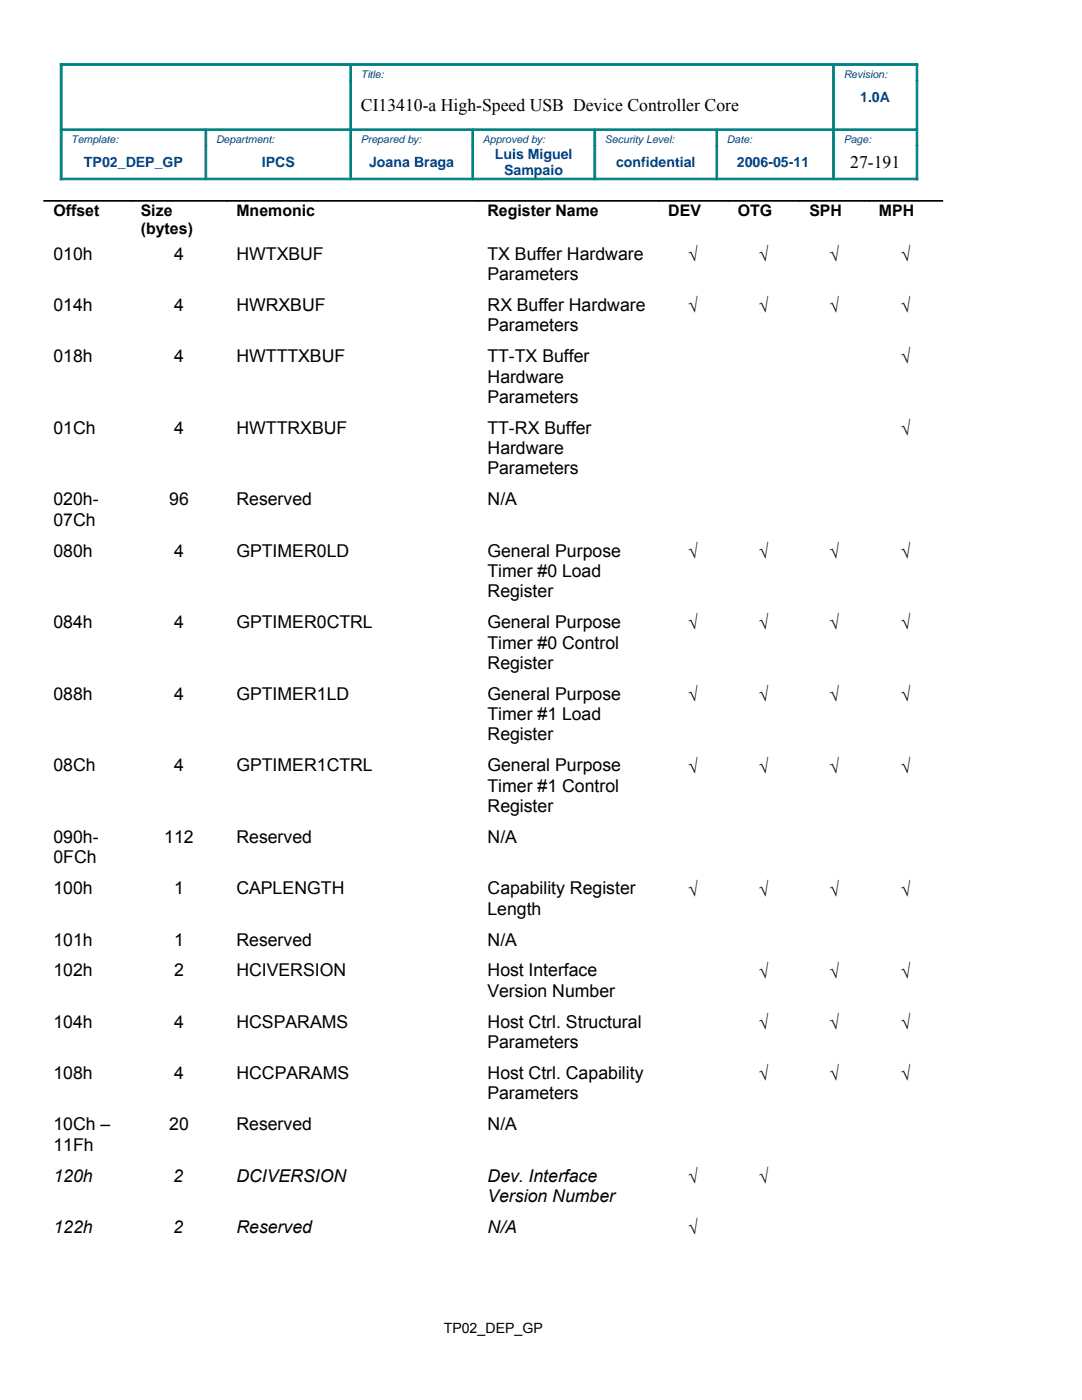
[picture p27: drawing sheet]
<svg xmlns="http://www.w3.org/2000/svg" width="216mm" height="279mm" viewBox="0 0 216 279" stroke-linecap="round" stroke-linejoin="round" font-family="sans-serif">
<defs><g id="words">
<g font-size="3.5">
<text x="72" y="22.2">CI13410-a High-Speed USB Device Controller Core</text>
<text x="169.7" y="33.5">27-191</text>
<text x="10.7" y="51.8">010h</text>
<text x="34.7" y="51.8">4</text>
<text x="47.2" y="51.8">HWTXBUF</text>
<text x="97.3" y="51.8">TX Buffer Hardware</text>
<text x="137.4" y="52.1">√</text>
<text x="151.5" y="52.1">√</text>
<text x="165.6" y="52.1">√</text>
<text x="179.8" y="52.1">√</text>
<text x="97.3" y="55.9">Parameters</text>
<text x="10.7" y="62.1">014h</text>
<text x="34.7" y="62.1">4</text>
<text x="47.2" y="62.1">HWRXBUF</text>
<text x="97.3" y="62.1">RX Buffer Hardware</text>
<text x="137.4" y="62.3">√</text>
<text x="151.5" y="62.3">√</text>
<text x="165.6" y="62.3">√</text>
<text x="179.8" y="62.3">√</text>
<text x="97.3" y="66.1">Parameters</text>
<text x="10.7" y="72.3">018h</text>
<text x="34.7" y="72.3">4</text>
<text x="47.2" y="72.3">HWTTTXBUF</text>
<text x="97.3" y="72.3">TT-TX Buffer</text>
<text x="97.3" y="76.3">Hardware</text>
<text x="179.8" y="72.5">√</text>
<text x="97.3" y="80.4">Parameters</text>
<text x="10.7" y="86.6">01Ch</text>
<text x="34.7" y="86.6">4</text>
<text x="47.2" y="86.6">HWTTRXBUF</text>
<text x="97.3" y="86.6">TT-RX Buffer</text>
<text x="179.8" y="86.8">√</text>
<text x="97.3" y="90.6">Hardware</text>
<text x="97.3" y="94.7">Parameters</text>
<text x="10.7" y="100.9">020h-</text>
<text x="33.8" y="100.9">96</text>
<text x="47.2" y="100.9">Reserved</text>
<text x="97.3" y="100.9">N/A</text>
<text x="10.7" y="104.9">07Ch</text>
<text x="10.7" y="111.1">080h</text>
<text x="34.7" y="111.1">4</text>
<text x="47.2" y="111.1">GPTIMER0LD</text>
<text x="97.3" y="111.1">General Purpose</text>
<text x="137.4" y="111.3">√</text>
<text x="151.5" y="111.3">√</text>
<text x="165.6" y="111.3">√</text>
<text x="179.8" y="111.3">√</text>
<text x="97.3" y="115.1">Timer #0 Load</text>
<text x="97.3" y="119.2">Register</text>
<text x="10.7" y="125.4">084h</text>
<text x="34.7" y="125.4">4</text>
<text x="47.2" y="125.4">GPTIMER0CTRL</text>
<text x="97.3" y="125.4">General Purpose</text>
<text x="137.4" y="125.6">√</text>
<text x="151.5" y="125.6">√</text>
<text x="165.6" y="125.6">√</text>
<text x="179.8" y="125.6">√</text>
<text x="97.3" y="129.4">Timer #0 Control</text>
<text x="97.3" y="133.5">Register</text>
<text x="10.7" y="139.7">088h</text>
<text x="34.7" y="139.7">4</text>
<text x="47.2" y="139.7">GPTIMER1LD</text>
<text x="97.3" y="139.7">General Purpose</text>
<text x="97.3" y="143.7">Timer #1 Load</text>
<text x="137.4" y="139.9">√</text>
<text x="151.5" y="139.9">√</text>
<text x="165.6" y="139.9">√</text>
<text x="179.8" y="139.9">√</text>
<text x="97.3" y="147.8">Register</text>
<text x="10.7" y="154">08Ch</text>
<text x="34.7" y="154">4</text>
<text x="47.2" y="154">GPTIMER1CTRL</text>
<text x="97.3" y="154">General Purpose</text>
<text x="137.4" y="154.2">√</text>
<text x="151.5" y="154.2">√</text>
<text x="165.6" y="154.2">√</text>
<text x="179.8" y="154.2">√</text>
<text x="97.3" y="158">Timer #1 Control</text>
<text x="97.3" y="162.1">Register</text>
<text x="10.7" y="168.2">090h-</text>
<text x="10.7" y="172.3">0FCh</text>
<text x="32.8" y="168.2">112</text>
<text x="47.2" y="168.2">Reserved</text>
<text x="97.3" y="168.2">N/A</text>
<text x="10.7" y="178.5">100h</text>
<text x="34.7" y="178.5">1</text>
<text x="47.2" y="178.5">CAPLENGTH</text>
<text x="97.3" y="178.5">Capability Register</text>
<text x="137.4" y="178.7">√</text>
<text x="151.5" y="178.7">√</text>
<text x="165.6" y="178.7">√</text>
<text x="179.8" y="178.7">√</text>
<text x="97.3" y="182.5">Length</text>
<text x="10.7" y="188.7">101h</text>
<text x="34.7" y="188.7">1</text>
<text x="47.2" y="188.7">Reserved</text>
<text x="97.3" y="188.7">N/A</text>
<text x="10.7" y="194.9">102h</text>
<text x="34.7" y="194.9">2</text>
<text x="47.2" y="194.9">HCIVERSION</text>
<text x="97.3" y="194.9">Host Interface</text>
<text x="151.5" y="195.1">√</text>
<text x="165.6" y="195.1">√</text>
<text x="179.8" y="195.1">√</text>
<text x="97.3" y="198.9">Version Number</text>
<text x="10.7" y="205.1">104h</text>
<text x="34.7" y="205.1">4</text>
<text x="47.2" y="205.1">HCSPARAMS</text>
<text x="97.3" y="205.1">Host Ctrl. Structural</text>
<text x="97.3" y="209.2">Parameters</text>
<text x="151.5" y="205.4">√</text>
<text x="165.6" y="205.4">√</text>
<text x="179.8" y="205.4">√</text>
<text x="10.7" y="215.3">108h</text>
<text x="34.7" y="215.3">4</text>
<text x="47.2" y="215.3">HCCPARAMS</text>
<text x="97.3" y="215.3">Host Ctrl. Capability</text>
<text x="151.5" y="215.6">√</text>
<text x="165.6" y="215.6">√</text>
<text x="179.8" y="215.6">√</text>
<text x="97.3" y="219.4">Parameters</text>
<text x="10.7" y="225.6">10Ch –</text>
<text x="33.8" y="225.6">20</text>
<text x="47.2" y="225.6">Reserved</text>
<text x="97.3" y="225.6">N/A</text>
<text x="10.7" y="229.6">11Fh</text>
<text x="10.7" y="235.8">120h</text>
<text x="34.6" y="235.8">2</text>
<text x="47.2" y="235.8">DCIVERSION</text>
<text x="97.3" y="235.8">Dev. Interface</text>
<text x="97.3" y="239.9">Version Number</text>
<text x="137.4" y="236">√</text>
<text x="151.5" y="236">√</text>
<text x="10.7" y="246">122h</text>
<text x="34.6" y="246">2</text>
<text x="47.2" y="246">Reserved</text>
<text x="97.3" y="246">N/A</text>
<text x="137.4" y="246.3">√</text>
</g>
<g font-size="3.2">
<text x="10.7" y="43.1">Offset</text>
<text x="28.1" y="43.1">Size</text>
<text x="28.1" y="46.8">(bytes)</text>
<text x="47.2" y="43.1">Mnemonic</text>
<text x="97.3" y="43.1">Register Name</text>
<text x="133.3" y="43.1">DEV</text>
<text x="147.2" y="43.1">OTG</text>
<text x="161.5" y="43.1">SPH</text>
<text x="175.4" y="43.1">MPH</text>
</g>
<g font-size="2.8" fill="#004186">
<text x="171.7" y="20.3">1.0A</text>
<text x="16.8" y="33.3">TP02_DEP_GP</text>
<text x="52.2" y="33.3">IPCS</text>
<text x="73.7" y="33.3">Joana Braga</text>
<text x="98.7" y="31.7">Luis Miguel</text>
<text x="100.6" y="35">Sampaio</text>
<text x="122.9" y="33.3">confidential</text>
<text x="147" y="33.3">2006-05-11</text>
</g>
<text font-size="2.8" x="88.5" y="266.1">TP02_DEP_GP</text>
<g font-size="2.1" fill="#004186">
<text x="72" y="15.6">Title:</text>
<text x="168.3" y="15.6">Revision:</text>
<text x="14.2" y="28.6">Template:</text>
<text x="43.1" y="28.6">Department:</text>
<text x="72" y="28.6">Prepared by:</text>
<text x="96.3" y="28.6">Approved by:</text>
<text x="120.7" y="28.6">Security Level:</text>
<text x="145.1" y="28.6">Date:</text>
<text x="168.3" y="28.6">Page:</text>
</g>
</g></defs>
<g fill="#008080" stroke="#008080" stroke-width=".2">
<path d="M166.3 12.7h16.8v.4h-16.8z" fill-rule="evenodd"/>
<path d="M12 12.7h58v.4h-58z" fill-rule="evenodd"/>
<path d="M70 12.7h96.3v.4h-96.3z" fill-rule="evenodd"/>
<path d="M166.3 25.7h16.5v.3h-16.5z" fill-rule="evenodd"/>
<path d="M41.1 25.7h28.9v.3h-28.9z" fill-rule="evenodd"/>
<path d="M143 25.7h23.3v.3h-23.3z" fill-rule="evenodd"/>
<path d="M12.4 25.7h28.7v.3h-28.7z" fill-rule="evenodd"/>
<path d="M70 25.7h24.3v.3h-24.3z" fill-rule="evenodd"/>
<path d="M94.3 25.7h24.4v.3h-24.4z" fill-rule="evenodd"/>
<path d="M118.7 25.7h24.3v.3h-24.3z" fill-rule="evenodd"/>
<path d="M166.3 35.6h16.8v.3h-16.8z" fill-rule="evenodd"/>
<path d="M12 35.6h29.1v.3h-29.1z" fill-rule="evenodd"/>
<path d="M41.1 35.6h28.9v.3h-28.9z" fill-rule="evenodd"/>
<path d="M70 35.6h24.3v.3h-24.3z" fill-rule="evenodd"/>
<path d="M94.3 35.6h24.4v.3h-24.4z" fill-rule="evenodd"/>
<path d="M118.7 35.6h24.3v.3h-24.3z" fill-rule="evenodd"/>
<path d="M143 35.6h23.3v.3h-23.3z" fill-rule="evenodd"/>
<path d="M12 29.1h.4v6.8h-.4z" fill-rule="evenodd"/>
<path d="M12 12.7h.4v13h-.4z" fill-rule="evenodd"/>
<path d="M12 25.7h.4v3.4h-.4z" fill-rule="evenodd"/>
<path d="M40.9 26.1h.3v3h-.3z" fill-rule="evenodd"/>
<path d="M40.9 29.1h.3v6.4h-.3z" fill-rule="evenodd"/>
<path d="M69.8 16.1h.3v9.6h-.3z" fill-rule="evenodd"/>
<path d="M69.8 13.1h.3v3h-.3z" fill-rule="evenodd"/>
<path d="M69.8 25.7h.3v3.4h-.3z" fill-rule="evenodd"/>
<path d="M69.8 29.1h.3v6.4h-.3z" fill-rule="evenodd"/>
<path d="M94.2 26.1h.3v3h-.3z" fill-rule="evenodd"/>
<path d="M94.2 29.1h.3v6.4h-.3z" fill-rule="evenodd"/>
<path d="M118.5 26.1h.4v3h-.4z" fill-rule="evenodd"/>
<path d="M118.5 29.1h.4v6.4h-.4z" fill-rule="evenodd"/>
<path d="M142.9 26.1h.3v3h-.3z" fill-rule="evenodd"/>
<path d="M142.9 29.1h.3v6.4h-.3z" fill-rule="evenodd"/>
<path d="M166.2 13.1h.3v3h-.3z" fill-rule="evenodd"/>
<path d="M166.2 16.1h.3v9.6h-.3z" fill-rule="evenodd"/>
<path d="M166.2 25.7h.3v3.4h-.3z" fill-rule="evenodd"/>
<path d="M166.2 29.1h.3v6.4h-.3z" fill-rule="evenodd"/>
<path d="M182.8 29.1h.3v6.8h-.3z" fill-rule="evenodd"/>
<path d="M182.8 16.1h.3v9.6h-.3z" fill-rule="evenodd"/>
<path d="M182.8 12.7h.3v3.4h-.3z" fill-rule="evenodd"/>
<path d="M182.8 25.7h.3v3.4h-.3z" fill-rule="evenodd"/>
</g>
<g fill="#000" stroke="#000" stroke-width=".2">
<path d="M8.7 40h17.5v.1h-17.5z" fill-rule="evenodd"/>
<path d="M26.2 40h19.1v.1h-19.1z" fill-rule="evenodd"/>
<path d="M45.3 40h50.1v.1h-50.1z" fill-rule="evenodd"/>
<path d="M95.4 40h36v.1h-36z" fill-rule="evenodd"/>
<path d="M131.4 40h13.9v.1h-13.9z" fill-rule="evenodd"/>
<path d="M145.3 40h14.3v.1h-14.3z" fill-rule="evenodd"/>
<path d="M159.6 40h13.9v.1h-13.9z" fill-rule="evenodd"/>
<path d="M173.5 40h14.6v.1h-14.6z" fill-rule="evenodd"/>
</g>
<use href="#words"/>
</svg>
